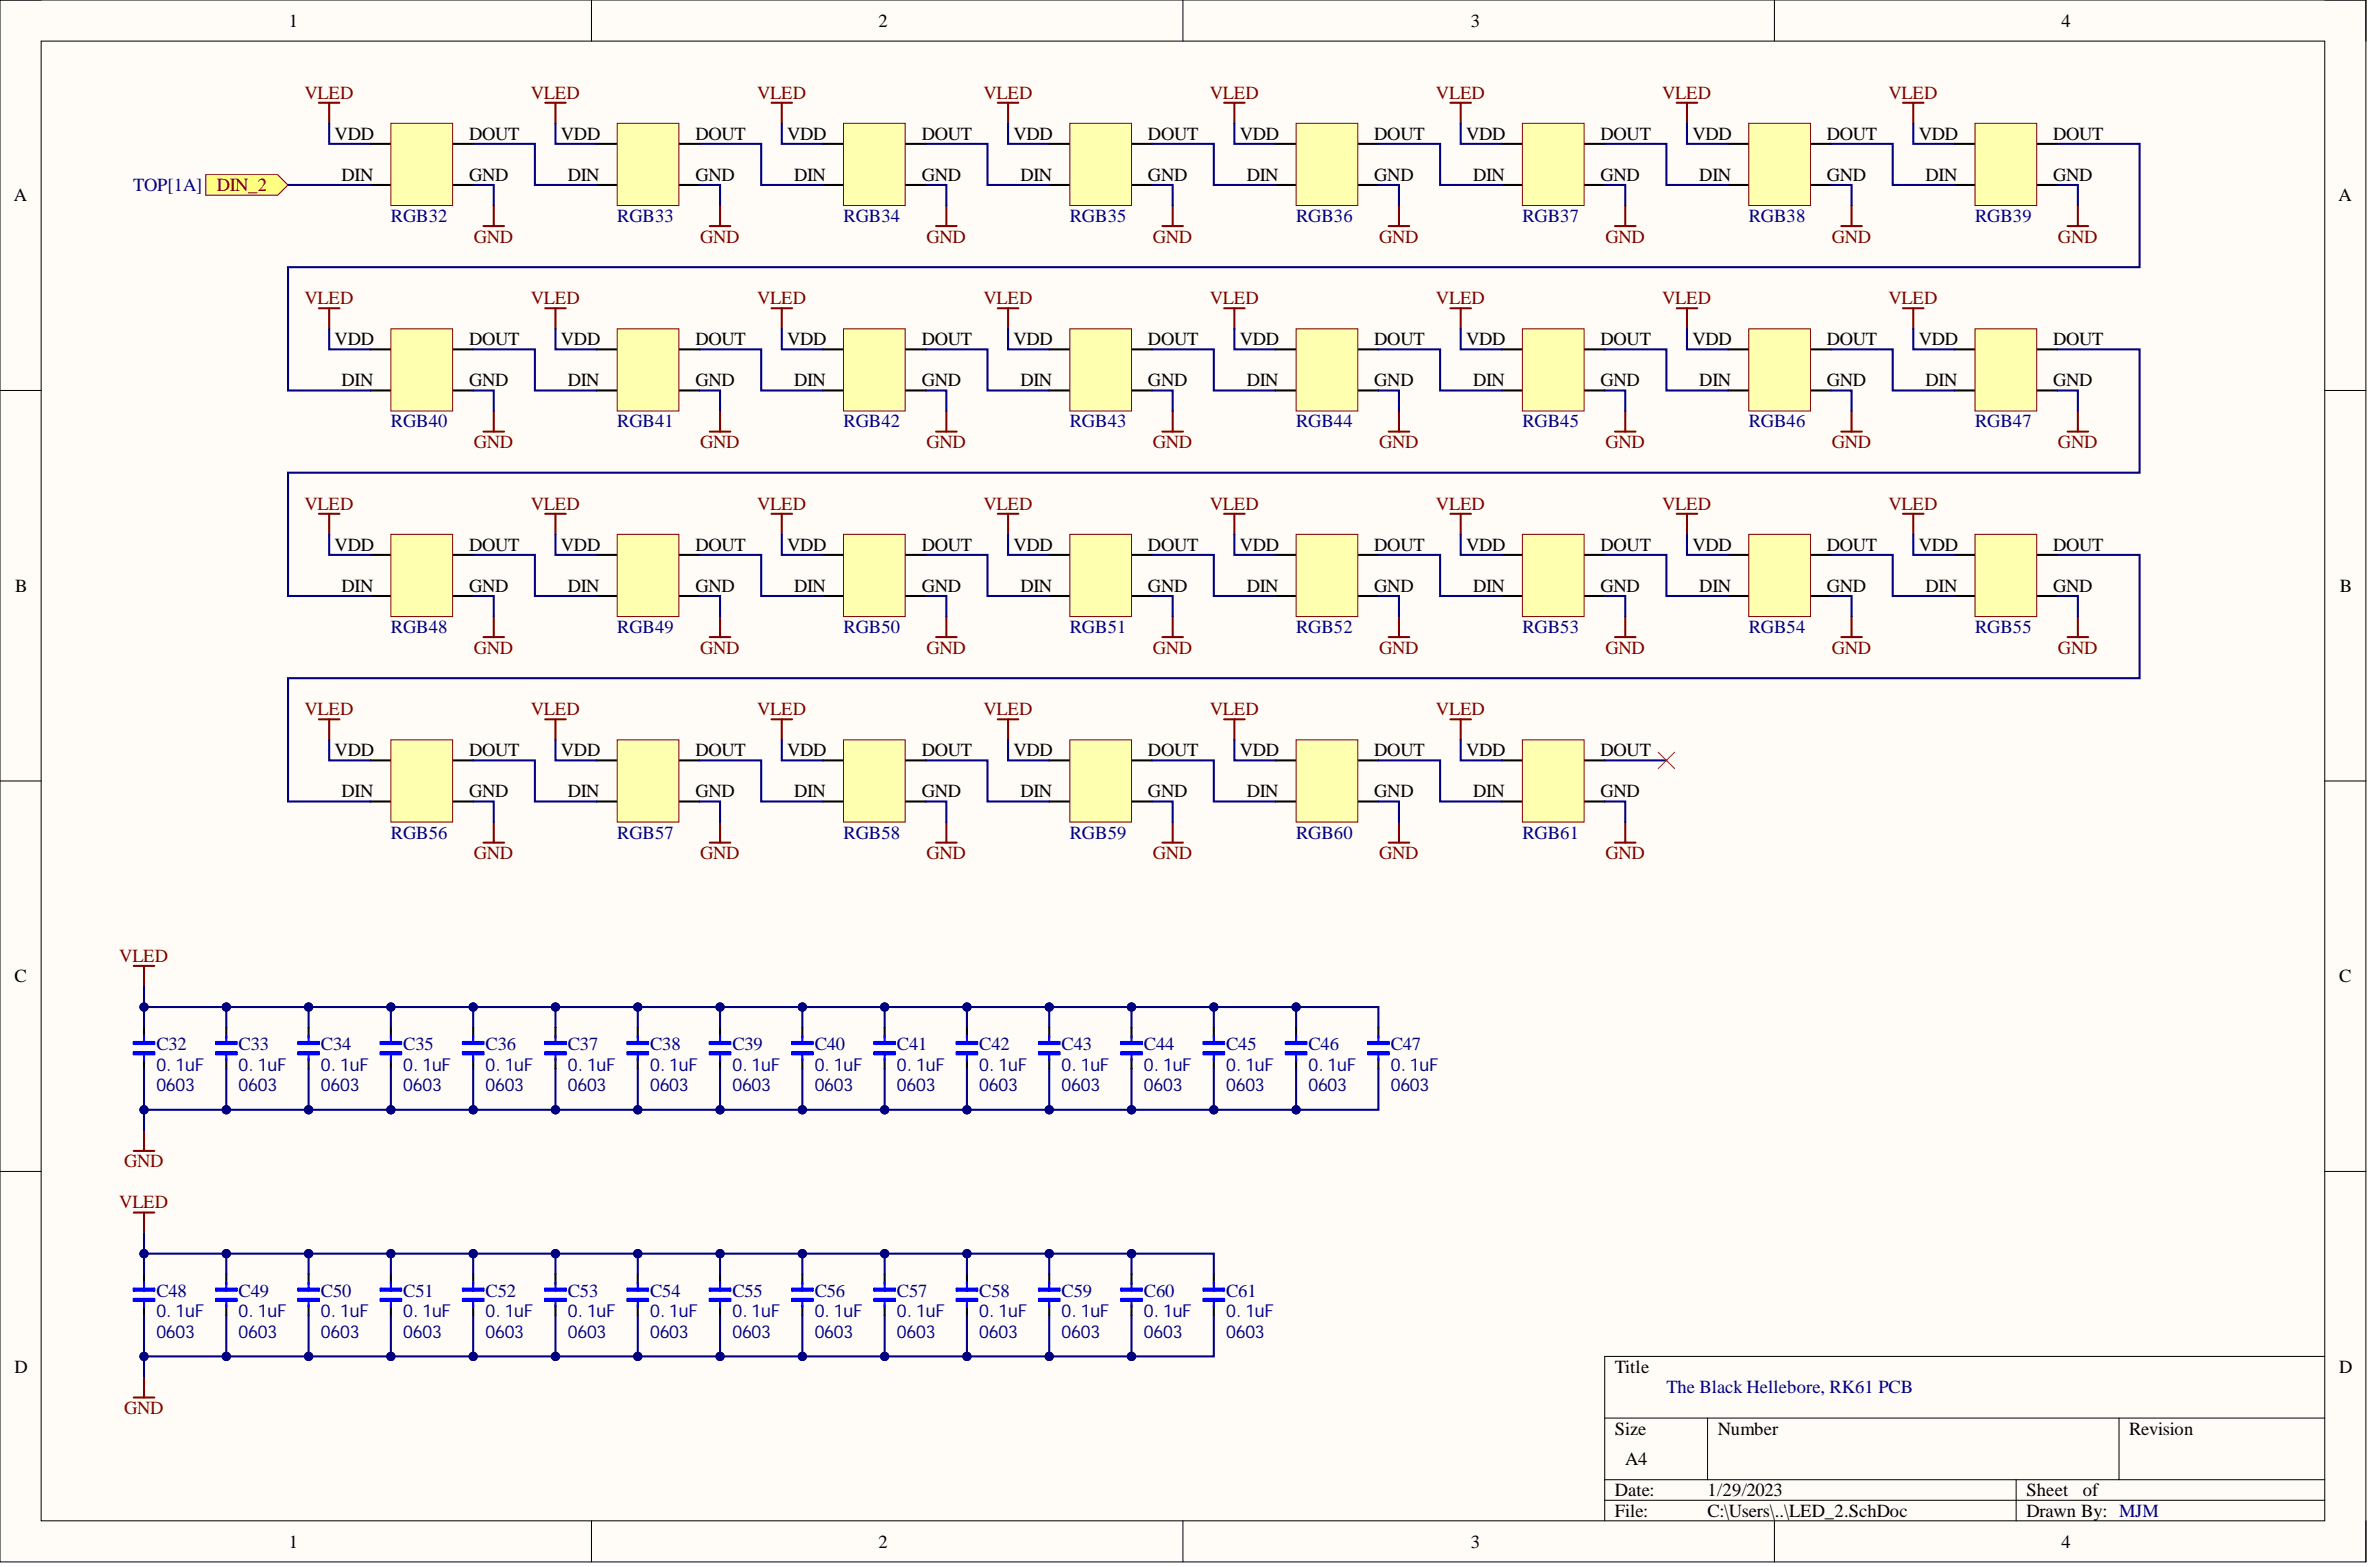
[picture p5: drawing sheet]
<svg xmlns="http://www.w3.org/2000/svg" width="292mm" height="193mm" viewBox="0 0 292 193" stroke-linecap="round" stroke-linejoin="round" font-family="sans-serif">
<defs><g id="words">
<g font-size="2.3">
<text x="35.6" y="3.3">1</text>
<text x="108.2" y="3.3">2</text>
<text x="181.2" y="3.3">3</text>
<text x="254" y="3.3">4</text>
<text x="41.2" y="17.2">VDD</text>
<text x="57.8" y="17.2">DOUT</text>
<text x="69.1" y="17.2">VDD</text>
<text x="85.7" y="17.2">DOUT</text>
<text x="97" y="17.2">VDD</text>
<text x="113.5" y="17.2">DOUT</text>
<text x="124.9" y="17.2">VDD</text>
<text x="141.4" y="17.2">DOUT</text>
<text x="152.7" y="17.2">VDD</text>
<text x="169.3" y="17.2">DOUT</text>
<text x="180.6" y="17.2">VDD</text>
<text x="197.2" y="17.2">DOUT</text>
<text x="208.5" y="17.2">VDD</text>
<text x="225.1" y="17.2">DOUT</text>
<text x="236.4" y="17.2">VDD</text>
<text x="252.9" y="17.2">DOUT</text>
<text x="42.1" y="22.3">DIN</text>
<text x="57.8" y="22.3">GND</text>
<text x="70" y="22.3">DIN</text>
<text x="85.7" y="22.3">GND</text>
<text x="97.8" y="22.3">DIN</text>
<text x="113.5" y="22.3">GND</text>
<text x="125.7" y="22.3">DIN</text>
<text x="141.4" y="22.3">GND</text>
<text x="153.6" y="22.3">DIN</text>
<text x="169.3" y="22.3">GND</text>
<text x="181.5" y="22.3">DIN</text>
<text x="197.2" y="22.3">GND</text>
<text x="209.4" y="22.3">DIN</text>
<text x="225.1" y="22.3">GND</text>
<text x="237.2" y="22.3">DIN</text>
<text x="252.9" y="22.3">GND</text>
<text x="1.7" y="24.8">A</text>
<text x="288.1" y="24.8">A</text>
<text x="41.2" y="42.5">VDD</text>
<text x="42.1" y="47.6">DIN</text>
<text x="57.8" y="42.5">DOUT</text>
<text x="57.8" y="47.6">GND</text>
<text x="69.1" y="42.5">VDD</text>
<text x="70" y="47.6">DIN</text>
<text x="85.7" y="42.5">DOUT</text>
<text x="85.7" y="47.6">GND</text>
<text x="97" y="42.5">VDD</text>
<text x="97.8" y="47.6">DIN</text>
<text x="113.5" y="42.5">DOUT</text>
<text x="113.5" y="47.6">GND</text>
<text x="124.9" y="42.5">VDD</text>
<text x="125.7" y="47.6">DIN</text>
<text x="141.4" y="42.5">DOUT</text>
<text x="141.4" y="47.6">GND</text>
<text x="152.7" y="42.5">VDD</text>
<text x="153.6" y="47.6">DIN</text>
<text x="169.3" y="42.5">DOUT</text>
<text x="169.3" y="47.6">GND</text>
<text x="180.6" y="42.5">VDD</text>
<text x="181.5" y="47.6">DIN</text>
<text x="197.2" y="42.5">DOUT</text>
<text x="197.2" y="47.6">GND</text>
<text x="208.5" y="42.5">VDD</text>
<text x="209.4" y="47.6">DIN</text>
<text x="225.1" y="42.5">DOUT</text>
<text x="225.1" y="47.6">GND</text>
<text x="236.4" y="42.5">VDD</text>
<text x="237.2" y="47.6">DIN</text>
<text x="252.9" y="42.5">DOUT</text>
<text x="252.9" y="47.6">GND</text>
<text x="41.2" y="67.8">VDD</text>
<text x="57.8" y="67.8">DOUT</text>
<text x="69.1" y="67.8">VDD</text>
<text x="85.7" y="67.8">DOUT</text>
<text x="97" y="67.8">VDD</text>
<text x="113.5" y="67.8">DOUT</text>
<text x="124.9" y="67.8">VDD</text>
<text x="141.4" y="67.8">DOUT</text>
<text x="152.7" y="67.8">VDD</text>
<text x="169.3" y="67.8">DOUT</text>
<text x="180.6" y="67.8">VDD</text>
<text x="197.2" y="67.8">DOUT</text>
<text x="208.5" y="67.8">VDD</text>
<text x="225.1" y="67.8">DOUT</text>
<text x="236.4" y="67.8">VDD</text>
<text x="252.9" y="67.8">DOUT</text>
<text x="1.9" y="72.9">B</text>
<text x="42.1" y="72.9">DIN</text>
<text x="57.8" y="72.9">GND</text>
<text x="70" y="72.9">DIN</text>
<text x="85.7" y="72.9">GND</text>
<text x="97.8" y="72.9">DIN</text>
<text x="113.5" y="72.9">GND</text>
<text x="125.7" y="72.9">DIN</text>
<text x="141.4" y="72.9">GND</text>
<text x="153.6" y="72.9">DIN</text>
<text x="169.3" y="72.9">GND</text>
<text x="181.5" y="72.9">DIN</text>
<text x="197.2" y="72.9">GND</text>
<text x="209.4" y="72.9">DIN</text>
<text x="225.1" y="72.9">GND</text>
<text x="237.2" y="72.9">DIN</text>
<text x="252.9" y="72.9">GND</text>
<text x="288.3" y="72.9">B</text>
<text x="41.2" y="93.1">VDD</text>
<text x="57.8" y="93.1">DOUT</text>
<text x="69.1" y="93.1">VDD</text>
<text x="85.7" y="93.1">DOUT</text>
<text x="97" y="93.1">VDD</text>
<text x="113.5" y="93.1">DOUT</text>
<text x="124.9" y="93.1">VDD</text>
<text x="141.4" y="93.1">DOUT</text>
<text x="152.7" y="93.1">VDD</text>
<text x="169.3" y="93.1">DOUT</text>
<text x="180.6" y="93.1">VDD</text>
<text x="197.2" y="93.1">DOUT</text>
<text x="42.1" y="98.2">DIN</text>
<text x="57.8" y="98.2">GND</text>
<text x="70" y="98.2">DIN</text>
<text x="85.7" y="98.2">GND</text>
<text x="97.8" y="98.2">DIN</text>
<text x="113.5" y="98.2">GND</text>
<text x="125.7" y="98.2">DIN</text>
<text x="141.4" y="98.2">GND</text>
<text x="153.6" y="98.2">DIN</text>
<text x="169.3" y="98.2">GND</text>
<text x="181.5" y="98.2">DIN</text>
<text x="197.2" y="98.2">GND</text>
<text x="1.8" y="121">C</text>
<text x="288.2" y="121">C</text>
<text x="1.8" y="169.1">D</text>
<text x="199" y="169.1">Title</text>
<text x="288.2" y="169.1">D</text>
<text x="199" y="176.7">Size</text>
<text x="211.6" y="176.7">Number</text>
<text x="262.3" y="176.7">Revision</text>
<text x="199" y="184.2">Date:</text>
<text x="200.2" y="180.4">A4</text>
<text x="210.4" y="184.2">1/29/2023</text>
<text x="249.7" y="184.2">Sheet</text>
<text x="256.6" y="184.2">of</text>
<text x="35.6" y="190.6">1</text>
<text x="108.2" y="190.6">2</text>
<text x="181.2" y="190.6">3</text>
<text x="199" y="186.8">File:</text>
<text x="210.4" y="186.8">C:\Users\..\LED_2.SchDoc</text>
<text x="249.7" y="186.8">Drawn By: MJM</text>
<text x="254" y="190.6">4</text>
</g>
<g font-size="2.3" fill="#800000">
<text x="37.5" y="12.1">VLED</text>
<text x="65.4" y="12.1">VLED</text>
<text x="93.3" y="12.1">VLED</text>
<text x="121.2" y="12.1">VLED</text>
<text x="149" y="12.1">VLED</text>
<text x="176.9" y="12.1">VLED</text>
<text x="204.8" y="12.1">VLED</text>
<text x="232.7" y="12.1">VLED</text>
<text x="26.7" y="23.5">DIN_2</text>
<text x="58.4" y="29.9">GND</text>
<text x="86.3" y="29.9">GND</text>
<text x="114.1" y="29.9">GND</text>
<text x="142" y="29.9">GND</text>
<text x="169.9" y="29.9">GND</text>
<text x="197.8" y="29.9">GND</text>
<text x="225.7" y="29.9">GND</text>
<text x="253.5" y="29.9">GND</text>
<text x="37.5" y="37.5">VLED</text>
<text x="65.4" y="37.5">VLED</text>
<text x="93.3" y="37.5">VLED</text>
<text x="121.2" y="37.5">VLED</text>
<text x="149" y="37.5">VLED</text>
<text x="176.9" y="37.5">VLED</text>
<text x="204.8" y="37.5">VLED</text>
<text x="232.7" y="37.5">VLED</text>
<text x="58.4" y="55.2">GND</text>
<text x="86.3" y="55.2">GND</text>
<text x="114.1" y="55.2">GND</text>
<text x="142" y="55.2">GND</text>
<text x="169.9" y="55.2">GND</text>
<text x="197.8" y="55.2">GND</text>
<text x="225.7" y="55.2">GND</text>
<text x="253.5" y="55.2">GND</text>
<text x="37.5" y="62.8">VLED</text>
<text x="65.4" y="62.8">VLED</text>
<text x="93.3" y="62.8">VLED</text>
<text x="121.2" y="62.8">VLED</text>
<text x="149" y="62.8">VLED</text>
<text x="176.9" y="62.8">VLED</text>
<text x="204.8" y="62.8">VLED</text>
<text x="232.7" y="62.8">VLED</text>
<text x="58.4" y="80.5">GND</text>
<text x="86.3" y="80.5">GND</text>
<text x="114.1" y="80.5">GND</text>
<text x="142" y="80.5">GND</text>
<text x="169.9" y="80.5">GND</text>
<text x="197.8" y="80.5">GND</text>
<text x="225.7" y="80.5">GND</text>
<text x="253.5" y="80.5">GND</text>
<text x="37.5" y="88.1">VLED</text>
<text x="65.4" y="88.1">VLED</text>
<text x="93.3" y="88.1">VLED</text>
<text x="121.2" y="88.1">VLED</text>
<text x="149" y="88.1">VLED</text>
<text x="176.9" y="88.1">VLED</text>
<text x="58.4" y="105.8">GND</text>
<text x="86.3" y="105.8">GND</text>
<text x="114.1" y="105.8">GND</text>
<text x="142" y="105.8">GND</text>
<text x="169.9" y="105.8">GND</text>
<text x="197.8" y="105.8">GND</text>
<text x="14.7" y="118.4">VLED</text>
<text x="15.3" y="143.8">GND</text>
<text x="14.7" y="148.8">VLED</text>
<text x="15.3" y="174.1">GND</text>
</g>
<g font-size="2.3" fill="#000080">
<text x="16.4" y="23.5">TOP[1A]</text>
<text x="48.2" y="27.3">RGB32</text>
<text x="76" y="27.3">RGB33</text>
<text x="103.9" y="27.3">RGB34</text>
<text x="131.8" y="27.3">RGB35</text>
<text x="159.7" y="27.3">RGB36</text>
<text x="187.6" y="27.3">RGB37</text>
<text x="215.4" y="27.3">RGB38</text>
<text x="243.3" y="27.3">RGB39</text>
<text x="48.2" y="52.6">RGB40</text>
<text x="76" y="52.6">RGB41</text>
<text x="103.9" y="52.6">RGB42</text>
<text x="131.8" y="52.6">RGB43</text>
<text x="159.7" y="52.6">RGB44</text>
<text x="187.6" y="52.6">RGB45</text>
<text x="215.4" y="52.6">RGB46</text>
<text x="243.3" y="52.6">RGB47</text>
<text x="48.2" y="78">RGB48</text>
<text x="76" y="78">RGB49</text>
<text x="103.9" y="78">RGB50</text>
<text x="131.8" y="78">RGB51</text>
<text x="159.7" y="78">RGB52</text>
<text x="187.6" y="78">RGB53</text>
<text x="215.4" y="78">RGB54</text>
<text x="243.3" y="78">RGB55</text>
<text x="48.2" y="103.3">RGB56</text>
<text x="76" y="103.3">RGB57</text>
<text x="103.9" y="103.3">RGB58</text>
<text x="131.8" y="103.3">RGB59</text>
<text x="159.7" y="103.3">RGB60</text>
<text x="187.6" y="103.3">RGB61</text>
<text x="19.3" y="129.3">C32</text>
<text x="29.4" y="129.3">C33</text>
<text x="39.5" y="129.3">C34</text>
<text x="49.7" y="129.3">C35</text>
<text x="59.8" y="129.3">C36</text>
<text x="70" y="129.3">C37</text>
<text x="80.1" y="129.3">C38</text>
<text x="90.2" y="129.3">C39</text>
<text x="100.4" y="129.3">C40</text>
<text x="110.5" y="129.3">C41</text>
<text x="120.6" y="129.3">C42</text>
<text x="130.8" y="129.3">C43</text>
<text x="140.9" y="129.3">C44</text>
<text x="151.1" y="129.3">C45</text>
<text x="161.2" y="129.3">C46</text>
<text x="171.3" y="129.3">C47</text>
<text x="19.3" y="159.7">C48</text>
<text x="29.4" y="159.7">C49</text>
<text x="39.5" y="159.7">C50</text>
<text x="49.7" y="159.7">C51</text>
<text x="59.8" y="159.7">C52</text>
<text x="70" y="159.7">C53</text>
<text x="80.1" y="159.7">C54</text>
<text x="90.2" y="159.7">C55</text>
<text x="100.4" y="159.7">C56</text>
<text x="110.5" y="159.7">C57</text>
<text x="120.6" y="159.7">C58</text>
<text x="130.8" y="159.7">C59</text>
<text x="140.9" y="159.7">C60</text>
<text x="151.1" y="159.7">C61</text>
<text x="205.3" y="171.6">The Black Hellebore, RK61 PCB</text>
</g>
<g font-size="2.2" fill="#000080">
<text x="19.3" y="131.9">0.1uF</text>
<text x="29.4" y="131.9">0.1uF</text>
<text x="39.5" y="131.9">0.1uF</text>
<text x="49.7" y="131.9">0.1uF</text>
<text x="59.8" y="131.9">0.1uF</text>
<text x="70" y="131.9">0.1uF</text>
<text x="80.1" y="131.9">0.1uF</text>
<text x="90.2" y="131.9">0.1uF</text>
<text x="100.4" y="131.9">0.1uF</text>
<text x="110.5" y="131.9">0.1uF</text>
<text x="120.6" y="131.9">0.1uF</text>
<text x="130.8" y="131.9">0.1uF</text>
<text x="140.9" y="131.9">0.1uF</text>
<text x="151.1" y="131.9">0.1uF</text>
<text x="161.2" y="131.9">0.1uF</text>
<text x="171.3" y="131.9">0.1uF</text>
<text x="19.3" y="134.4">0603</text>
<text x="29.4" y="134.4">0603</text>
<text x="39.5" y="134.4">0603</text>
<text x="49.7" y="134.4">0603</text>
<text x="59.8" y="134.4">0603</text>
<text x="70" y="134.4">0603</text>
<text x="80.1" y="134.4">0603</text>
<text x="90.2" y="134.4">0603</text>
<text x="100.4" y="134.4">0603</text>
<text x="110.5" y="134.4">0603</text>
<text x="120.6" y="134.4">0603</text>
<text x="130.8" y="134.4">0603</text>
<text x="140.9" y="134.4">0603</text>
<text x="151.1" y="134.4">0603</text>
<text x="161.2" y="134.4">0603</text>
<text x="171.3" y="134.4">0603</text>
<text x="19.3" y="162.2">0.1uF</text>
<text x="19.3" y="164.8">0603</text>
<text x="29.4" y="162.2">0.1uF</text>
<text x="29.4" y="164.8">0603</text>
<text x="39.5" y="162.2">0.1uF</text>
<text x="39.5" y="164.8">0603</text>
<text x="49.7" y="162.2">0.1uF</text>
<text x="49.7" y="164.8">0603</text>
<text x="59.8" y="162.2">0.1uF</text>
<text x="59.8" y="164.8">0603</text>
<text x="70" y="162.2">0.1uF</text>
<text x="70" y="164.8">0603</text>
<text x="80.1" y="162.2">0.1uF</text>
<text x="80.1" y="164.8">0603</text>
<text x="90.2" y="162.2">0.1uF</text>
<text x="90.2" y="164.8">0603</text>
<text x="100.4" y="162.2">0.1uF</text>
<text x="100.4" y="164.8">0603</text>
<text x="110.5" y="162.2">0.1uF</text>
<text x="110.5" y="164.8">0603</text>
<text x="120.6" y="162.2">0.1uF</text>
<text x="120.6" y="164.8">0603</text>
<text x="130.8" y="162.2">0.1uF</text>
<text x="130.8" y="164.8">0603</text>
<text x="140.9" y="162.2">0.1uF</text>
<text x="140.9" y="164.8">0603</text>
<text x="151.1" y="162.2">0.1uF</text>
<text x="151.1" y="164.8">0603</text>
</g>
</g></defs>
<path d="M0 0h291.5v192.3h-291.5z" fill-rule="evenodd" fill="#fffcf8"/>
<path d="M0 0h291.5v192.3h-291.5z" fill="none" stroke="#000" stroke-width=".12"/>
<path d="M5.1 5.1h281.3v182.2h-281.3z" fill-rule="evenodd" fill="#fffcf8"/>
<g fill="none" stroke="#000" stroke-width=".12">
<path d="M0 0h5.1M5.1 5.1h281.3v182.2h-281.3zM72.9 0v5.1M145.7 0v5.1M218.6 0v5.1M286.4 0h5.1v5.1M0 48.1h5.1M286.4 48.1h5.1M0 96.2h5.1M286.4 96.2h5.1M0 144.3h5.1M286.4 144.3h5.1"/>
<path d="M197.7 174.6h88.7M210.4 174.6v7.6M261.1 174.6v7.6M286.4 167h-88.7v20.3M72.9 187.3v5M145.7 187.3v5M197.7 182.2h88.7M197.7 184.8h88.7M218.6 187.3v5M248.4 182.2v5.1M291.5 187.3v5"/>
</g>
<path d="M45.6 17.7h2.6M55.8 17.7h2.5M45.6 22.8h2.6M55.8 22.8h2.5" fill="none" stroke="#000" stroke-width=".25"/>
<path d="M48.2 15.2h7.6v10.1h-7.6z" fill-rule="evenodd" fill="#ffffb0"/>
<path d="M48.2 15.2h7.6v10.1h-7.6z" fill="none" stroke="#800000" stroke-width=".12"/>
<path d="M73.5 17.7h2.5M83.6 17.7h2.6M73.5 22.8h2.5M83.6 22.8h2.6" fill="none" stroke="#000" stroke-width=".25"/>
<path d="M76 15.2h7.6v10.1h-7.6z" fill-rule="evenodd" fill="#ffffb0"/>
<path d="M76 15.2h7.6v10.1h-7.6z" fill="none" stroke="#800000" stroke-width=".12"/>
<path d="M39.3 12.7h2.5M40.6 12.7v2.5M59.6 27.8h2.5M60.8 25.3v2.5M87.4 27.8h2.6M88.7 25.3v2.5" fill="none" stroke="#800000" stroke-width=".25"/>
<path d="M101.4 17.7h2.5M111.5 17.7h2.6M101.4 22.8h2.5M111.5 22.8h2.6" fill="none" stroke="#000" stroke-width=".25"/>
<path d="M103.9 15.2h7.6v10.1h-7.6z" fill-rule="evenodd" fill="#ffffb0"/>
<path d="M103.9 15.2h7.6v10.1h-7.6z" fill="none" stroke="#800000" stroke-width=".12"/>
<path d="M129.3 17.7h2.5M139.4 17.7h2.5M129.3 22.8h2.5M139.4 22.8h2.5" fill="none" stroke="#000" stroke-width=".25"/>
<path d="M131.8 15.2h7.6v10.1h-7.6z" fill-rule="evenodd" fill="#ffffb0"/>
<path d="M131.8 15.2h7.6v10.1h-7.6z" fill="none" stroke="#800000" stroke-width=".12"/>
<path d="M115.3 27.8h2.6M116.6 25.3v2.5M143.2 27.8h2.5M144.5 25.3v2.5" fill="none" stroke="#800000" stroke-width=".25"/>
<path d="M157.1 17.7h2.6M167.3 17.7h2.5M157.1 22.8h2.6M167.3 22.8h2.5" fill="none" stroke="#000" stroke-width=".25"/>
<path d="M159.7 15.2h7.6v10.1h-7.6z" fill-rule="evenodd" fill="#ffffb0"/>
<path d="M159.7 15.2h7.6v10.1h-7.6z" fill="none" stroke="#800000" stroke-width=".12"/>
<path d="M185 17.7h2.6M195.2 17.7h2.5M185 22.8h2.6M195.2 22.8h2.5" fill="none" stroke="#000" stroke-width=".25"/>
<path d="M187.6 15.2h7.6v10.1h-7.6z" fill-rule="evenodd" fill="#ffffb0"/>
<path d="M187.6 15.2h7.6v10.1h-7.6z" fill="none" stroke="#800000" stroke-width=".12"/>
<path d="M171.1 27.8h2.5M172.3 25.3v2.5M199 27.8h2.5M200.2 25.3v2.5" fill="none" stroke="#800000" stroke-width=".25"/>
<path d="M212.9 17.7h2.5M223 17.7h2.6M212.9 22.8h2.5M223 22.8h2.6" fill="none" stroke="#000" stroke-width=".25"/>
<path d="M215.4 15.2h7.6v10.1h-7.6z" fill-rule="evenodd" fill="#ffffb0"/>
<path d="M215.4 15.2h7.6v10.1h-7.6z" fill="none" stroke="#800000" stroke-width=".12"/>
<path d="M240.8 17.7h2.5M250.9 17.7h2.6M240.8 22.8h2.5M250.9 22.8h2.6" fill="none" stroke="#000" stroke-width=".25"/>
<path d="M243.3 15.2h7.6v10.1h-7.6z" fill-rule="evenodd" fill="#ffffb0"/>
<path d="M243.3 15.2h7.6v10.1h-7.6z" fill="none" stroke="#800000" stroke-width=".12"/>
<path d="M226.8 27.8h2.6M228.1 25.3v2.5M254.7 27.8h2.6M256 25.3v2.5" fill="none" stroke="#800000" stroke-width=".25"/>
<path d="M45.6 43h2.6M45.6 48.1h2.6M55.8 43h2.5M55.8 48.1h2.5" fill="none" stroke="#000" stroke-width=".25"/>
<path d="M48.2 40.5h7.6v10.1h-7.6z" fill-rule="evenodd" fill="#ffffb0"/>
<path d="M48.2 40.5h7.6v10.1h-7.6z" fill="none" stroke="#800000" stroke-width=".12"/>
<path d="M73.5 43h2.5M73.5 48.1h2.5M83.6 43h2.6M83.6 48.1h2.6" fill="none" stroke="#000" stroke-width=".25"/>
<path d="M76 40.5h7.6v10.1h-7.6z" fill-rule="evenodd" fill="#ffffb0"/>
<path d="M76 40.5h7.6v10.1h-7.6z" fill="none" stroke="#800000" stroke-width=".12"/>
<path d="M59.6 53.1h2.5M60.8 50.6v2.5M87.4 53.1h2.6M88.7 50.6v2.5" fill="none" stroke="#800000" stroke-width=".25"/>
<path d="M101.4 43h2.5M101.4 48.1h2.5M111.5 43h2.6M111.5 48.1h2.6" fill="none" stroke="#000" stroke-width=".25"/>
<path d="M103.9 40.5h7.6v10.1h-7.6z" fill-rule="evenodd" fill="#ffffb0"/>
<path d="M103.9 40.5h7.6v10.1h-7.6z" fill="none" stroke="#800000" stroke-width=".12"/>
<path d="M129.3 43h2.5M129.3 48.1h2.5M139.4 43h2.5M139.4 48.1h2.5" fill="none" stroke="#000" stroke-width=".25"/>
<path d="M131.8 40.5h7.6v10.1h-7.6z" fill-rule="evenodd" fill="#ffffb0"/>
<path d="M131.8 40.5h7.6v10.1h-7.6z" fill="none" stroke="#800000" stroke-width=".12"/>
<path d="M115.3 53.1h2.6M116.6 50.6v2.5M143.2 53.1h2.5M144.5 50.6v2.5" fill="none" stroke="#800000" stroke-width=".25"/>
<path d="M157.1 43h2.6M157.1 48.1h2.6M167.3 43h2.5M167.3 48.1h2.5" fill="none" stroke="#000" stroke-width=".25"/>
<path d="M159.7 40.5h7.6v10.1h-7.6z" fill-rule="evenodd" fill="#ffffb0"/>
<path d="M159.7 40.5h7.6v10.1h-7.6z" fill="none" stroke="#800000" stroke-width=".12"/>
<path d="M185 43h2.6M185 48.1h2.6M195.2 43h2.5M195.2 48.1h2.5" fill="none" stroke="#000" stroke-width=".25"/>
<path d="M187.6 40.5h7.6v10.1h-7.6z" fill-rule="evenodd" fill="#ffffb0"/>
<path d="M187.6 40.5h7.6v10.1h-7.6z" fill="none" stroke="#800000" stroke-width=".12"/>
<path d="M171.1 53.1h2.5M172.3 50.6v2.5M199 53.1h2.5M200.2 50.6v2.5" fill="none" stroke="#800000" stroke-width=".25"/>
<path d="M212.9 43h2.5M212.9 48.1h2.5M223 43h2.6M223 48.1h2.6" fill="none" stroke="#000" stroke-width=".25"/>
<path d="M215.4 40.5h7.6v10.1h-7.6z" fill-rule="evenodd" fill="#ffffb0"/>
<path d="M215.4 40.5h7.6v10.1h-7.6z" fill="none" stroke="#800000" stroke-width=".12"/>
<path d="M240.8 43h2.5M240.8 48.1h2.5M250.9 43h2.6M250.9 48.1h2.6" fill="none" stroke="#000" stroke-width=".25"/>
<path d="M243.3 40.5h7.6v10.1h-7.6z" fill-rule="evenodd" fill="#ffffb0"/>
<path d="M243.3 40.5h7.6v10.1h-7.6z" fill="none" stroke="#800000" stroke-width=".12"/>
<path d="M226.8 53.1h2.6M228.1 50.6v2.5M254.7 53.1h2.6M256 50.6v2.5" fill="none" stroke="#800000" stroke-width=".25"/>
<path d="M45.6 68.3h2.6M45.6 73.4h2.6M55.8 68.3h2.5M55.8 73.4h2.5" fill="none" stroke="#000" stroke-width=".25"/>
<path d="M48.2 65.8h7.6v10.1h-7.6z" fill-rule="evenodd" fill="#ffffb0"/>
<path d="M48.2 65.8h7.6v10.1h-7.6z" fill="none" stroke="#800000" stroke-width=".12"/>
<path d="M73.5 68.3h2.5M73.5 73.4h2.5M83.6 68.3h2.6M83.6 73.4h2.6" fill="none" stroke="#000" stroke-width=".25"/>
<path d="M76 65.8h7.6v10.1h-7.6z" fill-rule="evenodd" fill="#ffffb0"/>
<path d="M76 65.8h7.6v10.1h-7.6z" fill="none" stroke="#800000" stroke-width=".12"/>
<path d="M59.6 78.5h2.5M60.8 75.9v2.6M87.4 78.5h2.6M88.7 75.9v2.6" fill="none" stroke="#800000" stroke-width=".25"/>
<path d="M101.4 68.3h2.5M101.4 73.4h2.5M111.5 68.3h2.6M111.5 73.4h2.6" fill="none" stroke="#000" stroke-width=".25"/>
<path d="M103.9 65.8h7.6v10.1h-7.6z" fill-rule="evenodd" fill="#ffffb0"/>
<path d="M103.9 65.8h7.6v10.1h-7.6z" fill="none" stroke="#800000" stroke-width=".12"/>
<path d="M129.3 68.3h2.5M129.3 73.4h2.5M139.4 68.3h2.5M139.4 73.4h2.5" fill="none" stroke="#000" stroke-width=".25"/>
<path d="M131.8 65.8h7.6v10.1h-7.6z" fill-rule="evenodd" fill="#ffffb0"/>
<path d="M131.8 65.8h7.6v10.1h-7.6z" fill="none" stroke="#800000" stroke-width=".12"/>
<path d="M115.3 78.5h2.6M116.6 75.9v2.6M143.2 78.5h2.5M144.5 75.9v2.6" fill="none" stroke="#800000" stroke-width=".25"/>
<path d="M157.1 68.3h2.6M157.1 73.4h2.6M167.3 68.3h2.5M167.3 73.4h2.5" fill="none" stroke="#000" stroke-width=".25"/>
<path d="M159.7 65.8h7.6v10.1h-7.6z" fill-rule="evenodd" fill="#ffffb0"/>
<path d="M159.7 65.8h7.6v10.1h-7.6z" fill="none" stroke="#800000" stroke-width=".12"/>
<path d="M185 68.3h2.6M185 73.4h2.6M195.2 68.3h2.5M195.2 73.4h2.5" fill="none" stroke="#000" stroke-width=".25"/>
<path d="M187.6 65.8h7.6v10.1h-7.6z" fill-rule="evenodd" fill="#ffffb0"/>
<path d="M187.6 65.8h7.6v10.1h-7.6z" fill="none" stroke="#800000" stroke-width=".12"/>
<path d="M171.1 78.5h2.5M172.3 75.9v2.6M199 78.5h2.5M200.2 75.9v2.6" fill="none" stroke="#800000" stroke-width=".25"/>
<path d="M212.9 68.3h2.5M212.9 73.4h2.5M223 68.3h2.6M223 73.4h2.6" fill="none" stroke="#000" stroke-width=".25"/>
<path d="M215.4 65.8h7.6v10.1h-7.6z" fill-rule="evenodd" fill="#ffffb0"/>
<path d="M215.4 65.8h7.6v10.1h-7.6z" fill="none" stroke="#800000" stroke-width=".12"/>
<path d="M240.8 68.3h2.5M240.8 73.4h2.5M250.9 68.3h2.6M250.9 73.4h2.6" fill="none" stroke="#000" stroke-width=".25"/>
<path d="M243.3 65.8h7.6v10.1h-7.6z" fill-rule="evenodd" fill="#ffffb0"/>
<path d="M243.3 65.8h7.6v10.1h-7.6z" fill="none" stroke="#800000" stroke-width=".12"/>
<path d="M226.8 78.5h2.6M228.1 75.9v2.6M254.7 78.5h2.6M256 75.9v2.6" fill="none" stroke="#800000" stroke-width=".25"/>
<path d="M45.6 93.6h2.6M45.6 98.7h2.6M55.8 93.6h2.5M55.8 98.7h2.5" fill="none" stroke="#000" stroke-width=".25"/>
<path d="M48.2 91.1h7.6v10.1h-7.6z" fill-rule="evenodd" fill="#ffffb0"/>
<path d="M48.2 91.1h7.6v10.1h-7.6z" fill="none" stroke="#800000" stroke-width=".12"/>
<path d="M73.5 93.6h2.5M73.5 98.7h2.5M83.6 93.6h2.6M83.6 98.7h2.6" fill="none" stroke="#000" stroke-width=".25"/>
<path d="M76 91.1h7.6v10.1h-7.6z" fill-rule="evenodd" fill="#ffffb0"/>
<path d="M76 91.1h7.6v10.1h-7.6z" fill="none" stroke="#800000" stroke-width=".12"/>
<path d="M59.6 103.8h2.5M60.8 101.2v2.6M87.4 103.8h2.6M88.7 101.2v2.6" fill="none" stroke="#800000" stroke-width=".25"/>
<path d="M101.4 93.6h2.5M101.4 98.7h2.5M111.5 93.6h2.6M111.5 98.7h2.6" fill="none" stroke="#000" stroke-width=".25"/>
<path d="M103.9 91.1h7.6v10.1h-7.6z" fill-rule="evenodd" fill="#ffffb0"/>
<path d="M103.9 91.1h7.6v10.1h-7.6z" fill="none" stroke="#800000" stroke-width=".12"/>
<path d="M129.3 93.6h2.5M129.3 98.7h2.5M139.4 93.6h2.5M139.4 98.7h2.5" fill="none" stroke="#000" stroke-width=".25"/>
<path d="M131.8 91.1h7.6v10.1h-7.6z" fill-rule="evenodd" fill="#ffffb0"/>
<path d="M131.8 91.1h7.6v10.1h-7.6z" fill="none" stroke="#800000" stroke-width=".12"/>
<path d="M115.3 103.8h2.6M116.6 101.2v2.6M143.2 103.8h2.5M144.5 101.2v2.6" fill="none" stroke="#800000" stroke-width=".25"/>
<path d="M157.1 93.6h2.6M157.1 98.7h2.6M167.3 93.6h2.5M167.3 98.7h2.5" fill="none" stroke="#000" stroke-width=".25"/>
<path d="M159.7 91.1h7.6v10.1h-7.6z" fill-rule="evenodd" fill="#ffffb0"/>
<path d="M159.7 91.1h7.6v10.1h-7.6z" fill="none" stroke="#800000" stroke-width=".12"/>
<path d="M185 93.6h2.6M185 98.7h2.6M195.2 93.6h2.5M195.2 98.7h2.5" fill="none" stroke="#000" stroke-width=".25"/>
<path d="M187.6 91.1h7.6v10.1h-7.6z" fill-rule="evenodd" fill="#ffffb0"/>
<path d="M187.6 91.1h7.6v10.1h-7.6z" fill="none" stroke="#800000" stroke-width=".12"/>
<path d="M171.1 103.8h2.5M172.3 101.2v2.6M199 103.8h2.5M200.2 101.2v2.6" fill="none" stroke="#800000" stroke-width=".25"/>
<path d="M25.3 21.5h8.9l1.3 1.3-1.3 1.2h-8.9z" fill-rule="evenodd" fill="#ffff80"/>
<path d="M25.3 21.5h8.9l1.3 1.3-1.3 1.2h-8.9z" fill="none" stroke="#800000" stroke-width=".12"/>
<g fill="none" stroke="#800000" stroke-width=".25">
<path d="M67.2 12.7h2.5M68.4 12.7v2.5M95 12.7h2.6M96.3 12.7v2.5M122.9 12.7h2.6M124.2 12.7v2.5M150.8 12.7h2.5M152.1 12.7v2.5M178.7 12.7h2.5M180 12.7v2.5M206.6 12.7h2.5M207.8 12.7v2.5"/>
<path d="M234.4 12.7h2.6M235.7 12.7v2.5M39.3 38h2.5M40.6 38v2.5M67.2 38h2.5M68.4 38v2.5M95 38h2.6M96.3 38v2.5M122.9 38h2.6M124.2 38v2.5M150.8 38h2.5M152.1 38v2.5"/>
<path d="M178.7 38h2.5M180 38v2.5M206.6 38h2.5M207.8 38v2.5M234.4 38h2.6M235.7 38v2.5M39.3 63.3h2.5M40.6 63.3v2.5M67.2 63.3h2.5M68.4 63.3v2.5M95 63.3h2.6M96.3 63.3v2.5"/>
<path d="M122.9 63.3h2.6M124.2 63.3v2.5M150.8 63.3h2.5M152.1 63.3v2.5M178.7 63.3h2.5M180 63.3v2.5M206.6 63.3h2.5M207.8 63.3v2.5M234.4 63.3h2.6M235.7 63.3v2.5M39.3 88.6h2.5M40.6 88.6v2.5"/>
<path d="M67.2 88.6h2.5M68.4 88.6v2.5M95 88.6h2.6M96.3 88.6v2.5M122.9 88.6h2.6M124.2 88.6v2.5M150.8 88.6h2.5M152.1 88.6v2.5M178.7 88.6h2.5M180 88.6v2.5M16.5 119h2.5M17.7 119v2.5"/>
<path d="M17.7 139.2v2.5M16.5 141.7h2.5M16.5 149.3h2.5M17.7 149.3v2.6M16.5 172.1h2.5M17.7 169.6v2.5"/>
</g>
<g fill="none" stroke="#000" stroke-width=".25">
<path d="M17.7 126.5v1.3M17.7 130.3v1.3M27.9 126.5v1.3M27.9 130.3v1.3M38 126.5v1.3M38 130.3v1.3M48.2 126.5v1.3M48.2 130.3v1.3M58.3 126.5v1.3M58.3 130.3v1.3M68.4 126.5v1.3M68.4 130.3v1.3"/>
<path d="M78.6 126.5v1.3M78.6 130.3v1.3M88.7 126.5v1.3M88.7 130.3v1.3M98.8 126.5v1.3M98.8 130.3v1.3M109 126.5v1.3M109 130.3v1.3M119.1 126.5v1.3M119.1 130.3v1.3M129.3 126.5v1.3M129.3 130.3v1.3"/>
<path d="M139.4 126.5v1.3M139.4 130.3v1.3M149.5 126.5v1.3M149.5 130.3v1.3M159.7 126.5v1.3M159.7 130.3v1.3M17.7 156.9v1.3M27.9 156.9v1.3M38 156.9v1.3M48.2 156.9v1.3M58.3 156.9v1.3M68.4 156.9v1.3"/>
<path d="M78.6 156.9v1.3M88.7 156.9v1.3M98.8 156.9v1.3M109 156.9v1.3M119.1 156.9v1.3M129.3 156.9v1.3M139.4 156.9v1.3M149.5 156.9v1.3M17.7 160.7v1.3M27.9 160.7v1.3M38 160.7v1.3M48.2 160.7v1.3"/>
<path d="M58.3 160.7v1.3M68.4 160.7v1.3M78.6 160.7v1.3M88.7 160.7v1.3M98.8 160.7v1.3M109 160.7v1.3M119.1 160.7v1.3M129.3 160.7v1.3M139.4 160.7v1.3M149.5 160.7v1.3"/>
</g>
<g fill="none" stroke="#00f" stroke-width=".25">
<path d="M16.5 128.3h2.5v.3h-2.5zM16.5 129.6h2.5v.2h-2.5zM16.5 129.7h2.5M16.5 128.4h2.5M17.7 127.6v1M17.7 129.6v1M26.6 128.3h2.5v.3h-2.5zM26.6 129.6h2.5v.2h-2.5zM26.6 129.7h2.5M26.6 128.4h2.5M27.9 127.6v1M27.9 129.6v1"/>
<path d="M36.8 128.3h2.5v.3h-2.5zM36.8 129.6h2.5v.2h-2.5zM36.8 129.7h2.5M36.8 128.4h2.5M38 127.6v1M38 129.6v1M46.9 128.3h2.5v.3h-2.5zM46.9 129.6h2.5v.2h-2.5zM46.9 129.7h2.5M46.9 128.4h2.5M48.2 127.6v1M48.2 129.6v1"/>
<path d="M57 128.3h2.6v.3h-2.6zM57 129.6h2.6v.2h-2.6zM57 129.7h2.6M57 128.4h2.6M58.3 127.6v1M58.3 129.6v1M67.2 128.3h2.5v.3h-2.5zM67.2 129.6h2.5v.2h-2.5zM67.2 129.7h2.5M67.2 128.4h2.5M68.4 127.6v1M68.4 129.6v1"/>
<path d="M77.3 128.3h2.5v.3h-2.5zM77.3 129.6h2.5v.2h-2.5zM77.3 129.7h2.5M77.3 128.4h2.5M78.6 127.6v1M78.6 129.6v1M87.4 128.3h2.6v.3h-2.6zM87.4 129.6h2.6v.2h-2.6zM87.4 129.7h2.6M87.4 128.4h2.6M88.7 127.6v1M88.7 129.6v1"/>
<path d="M97.6 128.3h2.5v.3h-2.5zM97.6 129.6h2.5v.2h-2.5zM97.6 129.7h2.5M97.6 128.4h2.5M98.8 127.6v1M98.8 129.6v1M107.7 128.3h2.6v.3h-2.6zM107.7 129.6h2.6v.2h-2.6zM107.7 129.7h2.6M107.7 128.4h2.6M109 127.6v1M109 129.6v1"/>
<path d="M117.9 128.3h2.5v.3h-2.5zM117.9 129.6h2.5v.2h-2.5zM117.9 129.7h2.5M117.9 128.4h2.5M119.1 127.6v1M119.1 129.6v1M128 128.3h2.5v.3h-2.5zM128 129.6h2.5v.2h-2.5zM128 129.7h2.5M128 128.4h2.5M129.3 127.6v1M129.3 129.6v1"/>
<path d="M138.1 128.3h2.6v.3h-2.6zM138.1 129.6h2.6v.2h-2.6zM138.1 129.7h2.6M138.1 128.4h2.6M139.4 127.6v1M139.4 129.6v1M148.3 128.3h2.5v.3h-2.5zM148.3 129.6h2.5v.2h-2.5zM148.3 129.7h2.5M148.3 128.4h2.5M149.5 127.6v1M149.5 129.6v1"/>
<path d="M158.4 128.3h2.5v.3h-2.5zM158.4 129.6h2.5v.2h-2.5zM158.4 129.7h2.5M158.4 128.4h2.5M159.7 127.6v1M159.7 129.6v1M16.5 158.7h2.5v.2h-2.5zM16.5 160h2.5v.2h-2.5zM16.5 158.8h2.5M17.7 157.9v1M17.7 160v1M26.6 158.7h2.5v.2h-2.5z"/>
<path d="M26.6 160h2.5v.2h-2.5zM26.6 158.8h2.5M27.9 157.9v1M27.9 160v1M36.8 158.7h2.5v.2h-2.5zM36.8 160h2.5v.2h-2.5zM36.8 158.8h2.5M38 157.9v1M38 160v1M46.9 158.7h2.5v.2h-2.5zM46.9 160h2.5v.2h-2.5zM46.9 158.8h2.5"/>
<path d="M48.2 157.9v1M48.2 160v1M57 158.7h2.6v.2h-2.6zM57 160h2.6v.2h-2.6zM57 158.8h2.6M58.3 157.9v1M58.3 160v1M67.2 158.7h2.5v.2h-2.5zM67.2 160h2.5v.2h-2.5zM67.2 158.8h2.5M68.4 157.9v1M68.4 160v1"/>
<path d="M77.3 158.7h2.5v.2h-2.5zM77.3 160h2.5v.2h-2.5zM77.3 158.8h2.5M78.6 157.9v1M78.6 160v1M87.4 158.7h2.6v.2h-2.6zM87.4 160h2.6v.2h-2.6zM87.4 158.8h2.6M88.7 157.9v1M88.7 160v1M97.6 158.7h2.5v.2h-2.5zM97.6 160h2.5v.2h-2.5z"/>
<path d="M97.6 158.8h2.5M98.8 157.9v1M98.8 160v1M107.7 158.7h2.6v.2h-2.6zM107.7 160h2.6v.2h-2.6zM107.7 158.8h2.6M109 157.9v1M109 160v1M117.9 158.7h2.5v.2h-2.5zM117.9 160h2.5v.2h-2.5zM117.9 158.8h2.5M119.1 157.9v1"/>
<path d="M119.1 160v1M128 158.7h2.5v.2h-2.5zM128 160h2.5v.2h-2.5zM128 158.8h2.5M129.3 157.9v1M129.3 160v1M138.1 158.7h2.6v.2h-2.6zM138.1 160h2.6v.2h-2.6zM138.1 158.8h2.6M139.4 157.9v1M139.4 160v1M148.3 158.7h2.5v.2h-2.5z"/>
<path d="M148.3 160h2.5v.2h-2.5zM148.3 158.8h2.5M149.5 157.9v1M149.5 160v1M16.5 160.1h2.5M26.6 160.1h2.5M36.8 160.1h2.5M46.9 160.1h2.5M57 160.1h2.6M67.2 160.1h2.5M77.3 160.1h2.5M87.4 160.1h2.6"/>
<path d="M97.6 160.1h2.5M107.7 160.1h2.6M117.9 160.1h2.5M128 160.1h2.5M138.1 160.1h2.6M148.3 160.1h2.5"/>
</g>
<g fill="none" stroke="#00f" stroke-width=".12">
<path d="M16.5 129.6h2.5v.2h-2.5zM16.5 128.3h2.5v.3h-2.5zM26.6 129.6h2.5v.2h-2.5zM26.6 128.3h2.5v.3h-2.5zM36.8 129.6h2.5v.2h-2.5zM36.8 128.3h2.5v.3h-2.5zM46.9 129.6h2.5v.2h-2.5zM46.9 128.3h2.5v.3h-2.5zM57 129.6h2.6v.2h-2.6zM57 128.3h2.6v.3h-2.6zM67.2 129.6h2.5v.2h-2.5zM67.2 128.3h2.5v.3h-2.5z"/>
<path d="M77.3 129.6h2.5v.2h-2.5zM77.3 128.3h2.5v.3h-2.5zM87.4 129.6h2.6v.2h-2.6zM87.4 128.3h2.6v.3h-2.6zM97.6 129.6h2.5v.2h-2.5zM97.6 128.3h2.5v.3h-2.5zM107.7 129.6h2.6v.2h-2.6zM107.7 128.3h2.6v.3h-2.6zM117.9 129.6h2.5v.2h-2.5zM117.9 128.3h2.5v.3h-2.5zM128 129.6h2.5v.2h-2.5zM128 128.3h2.5v.3h-2.5z"/>
<path d="M138.1 129.6h2.6v.2h-2.6zM138.1 128.3h2.6v.3h-2.6zM148.3 129.6h2.5v.2h-2.5zM148.3 128.3h2.5v.3h-2.5zM158.4 129.6h2.5v.2h-2.5zM158.4 128.3h2.5v.3h-2.5zM16.5 160h2.5v.2h-2.5zM16.5 158.7h2.5v.2h-2.5zM26.6 160h2.5v.2h-2.5zM26.6 158.7h2.5v.2h-2.5zM36.8 160h2.5v.2h-2.5zM36.8 158.7h2.5v.2h-2.5z"/>
<path d="M46.9 160h2.5v.2h-2.5zM46.9 158.7h2.5v.2h-2.5zM57 160h2.6v.2h-2.6zM57 158.7h2.6v.2h-2.6zM67.2 160h2.5v.2h-2.5zM67.2 158.7h2.5v.2h-2.5zM77.3 160h2.5v.2h-2.5zM77.3 158.7h2.5v.2h-2.5zM87.4 160h2.6v.2h-2.6zM87.4 158.7h2.6v.2h-2.6zM97.6 160h2.5v.2h-2.5zM97.6 158.7h2.5v.2h-2.5z"/>
<path d="M107.7 160h2.6v.2h-2.6zM107.7 158.7h2.6v.2h-2.6zM117.9 160h2.5v.2h-2.5zM117.9 158.7h2.5v.2h-2.5zM128 160h2.5v.2h-2.5zM128 158.7h2.5v.2h-2.5zM138.1 160h2.6v.2h-2.6zM138.1 158.7h2.6v.2h-2.6zM148.3 160h2.5v.2h-2.5zM148.3 158.7h2.5v.2h-2.5z"/>
</g>
<g fill="none" stroke="#000080" stroke-width=".25">
<path d="M40.6 15.2v2.5h5M58.3 17.7h7.6v5.1h7.6M68.4 15.2v2.5h5.1M86.2 17.7h7.6v5.1h7.6M96.3 15.2v2.5h5.1M114.1 17.7h7.6v5.1h7.6M124.2 15.2v2.5h5.1M141.9 17.7h7.6v5.1h7.6M152.1 15.2v2.5h5M169.8 17.7h7.6v5.1h7.6M180 15.2v2.5h5M197.7 17.7h7.6v5.1h7.6"/>
<path d="M207.8 15.2v2.5h5.1M225.6 17.7h7.6v5.1h7.6M235.7 15.2v2.5h5.1M253.5 17.7h10.1v15.2h-228.1v15.2h10.1M35.5 22.8h10.1M58.3 22.8h2.5v2.5M86.2 22.8h2.5v2.5M114.1 22.8h2.5v2.5M141.9 22.8h2.6v2.5M169.8 22.8h2.5v2.5M197.7 22.8h2.5v2.5M225.6 22.8h2.5v2.5"/>
<path d="M253.5 22.8h2.5v2.5M40.6 40.5v2.5h5M58.3 48.1h2.5v2.5M58.3 43h7.6v5.1h7.6M68.4 40.5v2.5h5.1M86.2 48.1h2.5v2.5M86.2 43h7.6v5.1h7.6M96.3 40.5v2.5h5.1M114.1 48.1h2.5v2.5M114.1 43h7.6v5.1h7.6M124.2 40.5v2.5h5.1M141.9 48.1h2.6v2.5"/>
<path d="M141.9 43h7.6v5.1h7.6M152.1 40.5v2.5h5M169.8 48.1h2.5v2.5M169.8 43h7.6v5.1h7.6M180 40.5v2.5h5M197.7 48.1h2.5v2.5M197.7 43h7.6v5.1h7.6M207.8 40.5v2.5h5.1M225.6 48.1h2.5v2.5M225.6 43h7.6v5.1h7.6M235.7 40.5v2.5h5.1M253.5 48.1h2.5v2.5"/>
<path d="M253.5 43h10.1v15.2h-228.1v15.2h10.1M40.6 65.8v2.5h5M58.3 73.4h2.5v2.5M58.3 68.3h7.6v5.1h7.6M68.4 65.8v2.5h5.1M86.2 73.4h2.5v2.5M86.2 68.3h7.6v5.1h7.6M96.3 65.8v2.5h5.1M114.1 73.4h2.5v2.5M114.1 68.3h7.6v5.1h7.6M124.2 65.8v2.5h5.1M141.9 73.4h2.6v2.5"/>
<path d="M141.9 68.3h7.6v5.1h7.6M152.1 65.8v2.5h5M169.8 73.4h2.5v2.5M169.8 68.3h7.6v5.1h7.6M180 65.8v2.5h5M197.7 73.4h2.5v2.5M197.7 68.3h7.6v5.1h7.6M207.8 65.8v2.5h5.1M225.6 73.4h2.5v2.5M225.6 68.3h7.6v5.1h7.6M235.7 65.8v2.5h5.1M253.5 73.4h2.5v2.5"/>
<path d="M253.5 68.3h10.1v15.2h-228.1v15.2h10.1M40.6 91.1v2.5h5M58.3 98.7h2.5v2.5M58.3 93.6h7.6v5.1h7.6M68.4 91.1v2.5h5.1M86.2 98.7h2.5v2.5M86.2 93.6h7.6v5.1h7.6M96.3 91.1v2.5h5.1M114.1 98.7h2.5v2.5M114.1 93.6h7.6v5.1h7.6M124.2 91.1v2.5h5.1M141.9 98.7h2.6v2.5"/>
<path d="M141.9 93.6h7.6v5.1h7.6M152.1 91.1v2.5h5M169.8 98.7h2.5v2.5M169.8 93.6h7.6v5.1h7.6M180 91.1v2.5h5M197.7 98.7h2.5v2.5M27.9 124v2.5"/>
</g>
<circle cx="27.9" cy="124" r=".51" fill="#000080"/>
<circle cx="27.9" cy="124" r=".51" fill="none" stroke="#000080" stroke-width=".12"/>
<path d="M27.9 131.6v5.1" fill="none" stroke="#000080" stroke-width=".25"/>
<circle cx="27.9" cy="136.7" r=".51" fill="#000080"/>
<circle cx="27.9" cy="136.7" r=".51" fill="none" stroke="#000080" stroke-width=".12"/>
<path d="M38 131.6v5.1" fill="none" stroke="#000080" stroke-width=".25"/>
<circle cx="38" cy="136.7" r=".51" fill="#000080"/>
<circle cx="38" cy="136.7" r=".51" fill="none" stroke="#000080" stroke-width=".12"/>
<path d="M48.2 131.6v5.1" fill="none" stroke="#000080" stroke-width=".25"/>
<circle cx="48.2" cy="136.7" r=".51" fill="#000080"/>
<circle cx="48.2" cy="136.7" r=".51" fill="none" stroke="#000080" stroke-width=".12"/>
<path d="M58.3 131.6v5.1" fill="none" stroke="#000080" stroke-width=".25"/>
<circle cx="58.3" cy="136.7" r=".51" fill="#000080"/>
<circle cx="58.3" cy="136.7" r=".51" fill="none" stroke="#000080" stroke-width=".12"/>
<path d="M68.4 131.6v5.1" fill="none" stroke="#000080" stroke-width=".25"/>
<circle cx="68.4" cy="136.7" r=".51" fill="#000080"/>
<circle cx="68.4" cy="136.7" r=".51" fill="none" stroke="#000080" stroke-width=".12"/>
<path d="M78.6 131.6v5.1" fill="none" stroke="#000080" stroke-width=".25"/>
<circle cx="78.6" cy="136.7" r=".51" fill="#000080"/>
<circle cx="78.6" cy="136.7" r=".51" fill="none" stroke="#000080" stroke-width=".12"/>
<path d="M88.7 131.6v5.1" fill="none" stroke="#000080" stroke-width=".25"/>
<circle cx="88.7" cy="136.7" r=".51" fill="#000080"/>
<circle cx="88.7" cy="136.7" r=".51" fill="none" stroke="#000080" stroke-width=".12"/>
<path d="M38 124v2.5" fill="none" stroke="#000080" stroke-width=".25"/>
<circle cx="38" cy="124" r=".51" fill="#000080"/>
<circle cx="38" cy="124" r=".51" fill="none" stroke="#000080" stroke-width=".12"/>
<path d="M48.2 124v2.5" fill="none" stroke="#000080" stroke-width=".25"/>
<circle cx="48.2" cy="124" r=".51" fill="#000080"/>
<circle cx="48.2" cy="124" r=".51" fill="none" stroke="#000080" stroke-width=".12"/>
<path d="M58.3 124v2.5" fill="none" stroke="#000080" stroke-width=".25"/>
<circle cx="58.3" cy="124" r=".51" fill="#000080"/>
<circle cx="58.3" cy="124" r=".51" fill="none" stroke="#000080" stroke-width=".12"/>
<path d="M68.4 124v2.5" fill="none" stroke="#000080" stroke-width=".25"/>
<circle cx="68.4" cy="124" r=".51" fill="#000080"/>
<circle cx="68.4" cy="124" r=".51" fill="none" stroke="#000080" stroke-width=".12"/>
<path d="M78.6 124v2.5" fill="none" stroke="#000080" stroke-width=".25"/>
<circle cx="78.6" cy="124" r=".51" fill="#000080"/>
<circle cx="78.6" cy="124" r=".51" fill="none" stroke="#000080" stroke-width=".12"/>
<path d="M88.7 124v2.5" fill="none" stroke="#000080" stroke-width=".25"/>
<circle cx="88.7" cy="124" r=".51" fill="#000080"/>
<circle cx="88.7" cy="124" r=".51" fill="none" stroke="#000080" stroke-width=".12"/>
<path d="M98.8 124v2.5" fill="none" stroke="#000080" stroke-width=".25"/>
<circle cx="98.8" cy="124" r=".51" fill="#000080"/>
<circle cx="98.8" cy="124" r=".51" fill="none" stroke="#000080" stroke-width=".12"/>
<path d="M98.8 131.6v5.1" fill="none" stroke="#000080" stroke-width=".25"/>
<circle cx="98.8" cy="136.7" r=".51" fill="#000080"/>
<circle cx="98.8" cy="136.7" r=".51" fill="none" stroke="#000080" stroke-width=".12"/>
<path d="M109 131.6v5.1" fill="none" stroke="#000080" stroke-width=".25"/>
<circle cx="109" cy="136.7" r=".51" fill="#000080"/>
<circle cx="109" cy="136.7" r=".51" fill="none" stroke="#000080" stroke-width=".12"/>
<path d="M109 124v2.5" fill="none" stroke="#000080" stroke-width=".25"/>
<circle cx="109" cy="124" r=".51" fill="#000080"/>
<circle cx="109" cy="124" r=".51" fill="none" stroke="#000080" stroke-width=".12"/>
<path d="M119.1 124v2.5" fill="none" stroke="#000080" stroke-width=".25"/>
<circle cx="119.1" cy="124" r=".51" fill="#000080"/>
<circle cx="119.1" cy="124" r=".51" fill="none" stroke="#000080" stroke-width=".12"/>
<path d="M119.1 131.6v5.1" fill="none" stroke="#000080" stroke-width=".25"/>
<circle cx="119.1" cy="136.7" r=".51" fill="#000080"/>
<circle cx="119.1" cy="136.7" r=".51" fill="none" stroke="#000080" stroke-width=".12"/>
<path d="M129.3 131.6v5.1" fill="none" stroke="#000080" stroke-width=".25"/>
<circle cx="129.3" cy="136.7" r=".51" fill="#000080"/>
<circle cx="129.3" cy="136.7" r=".51" fill="none" stroke="#000080" stroke-width=".12"/>
<path d="M129.3 124v2.5" fill="none" stroke="#000080" stroke-width=".25"/>
<circle cx="129.3" cy="124" r=".51" fill="#000080"/>
<circle cx="129.3" cy="124" r=".51" fill="none" stroke="#000080" stroke-width=".12"/>
<path d="M139.4 124v2.5" fill="none" stroke="#000080" stroke-width=".25"/>
<circle cx="139.4" cy="124" r=".51" fill="#000080"/>
<circle cx="139.4" cy="124" r=".51" fill="none" stroke="#000080" stroke-width=".12"/>
<path d="M139.4 131.6v5.1" fill="none" stroke="#000080" stroke-width=".25"/>
<circle cx="139.4" cy="136.7" r=".51" fill="#000080"/>
<circle cx="139.4" cy="136.7" r=".51" fill="none" stroke="#000080" stroke-width=".12"/>
<path d="M149.5 131.6v5.1" fill="none" stroke="#000080" stroke-width=".25"/>
<circle cx="149.5" cy="136.7" r=".51" fill="#000080"/>
<circle cx="149.5" cy="136.7" r=".51" fill="none" stroke="#000080" stroke-width=".12"/>
<path d="M149.5 124v2.5" fill="none" stroke="#000080" stroke-width=".25"/>
<circle cx="149.5" cy="124" r=".51" fill="#000080"/>
<circle cx="149.5" cy="124" r=".51" fill="none" stroke="#000080" stroke-width=".12"/>
<path d="M38 154.4v2.5" fill="none" stroke="#000080" stroke-width=".25"/>
<circle cx="38" cy="154.4" r=".51" fill="#000080"/>
<circle cx="38" cy="154.4" r=".51" fill="none" stroke="#000080" stroke-width=".12"/>
<path d="M38 162v5" fill="none" stroke="#000080" stroke-width=".25"/>
<circle cx="38" cy="167" r=".51" fill="#000080"/>
<circle cx="38" cy="167" r=".51" fill="none" stroke="#000080" stroke-width=".12"/>
<path d="M48.2 162v5" fill="none" stroke="#000080" stroke-width=".25"/>
<circle cx="48.2" cy="167" r=".51" fill="#000080"/>
<circle cx="48.2" cy="167" r=".51" fill="none" stroke="#000080" stroke-width=".12"/>
<path d="M58.3 162v5" fill="none" stroke="#000080" stroke-width=".25"/>
<circle cx="58.3" cy="167" r=".51" fill="#000080"/>
<circle cx="58.3" cy="167" r=".51" fill="none" stroke="#000080" stroke-width=".12"/>
<path d="M68.4 162v5" fill="none" stroke="#000080" stroke-width=".25"/>
<circle cx="68.4" cy="167" r=".51" fill="#000080"/>
<circle cx="68.4" cy="167" r=".51" fill="none" stroke="#000080" stroke-width=".12"/>
<path d="M78.6 162v5" fill="none" stroke="#000080" stroke-width=".25"/>
<circle cx="78.6" cy="167" r=".51" fill="#000080"/>
<circle cx="78.6" cy="167" r=".51" fill="none" stroke="#000080" stroke-width=".12"/>
<path d="M88.7 162v5" fill="none" stroke="#000080" stroke-width=".25"/>
<circle cx="88.7" cy="167" r=".51" fill="#000080"/>
<circle cx="88.7" cy="167" r=".51" fill="none" stroke="#000080" stroke-width=".12"/>
<path d="M98.8 162v5" fill="none" stroke="#000080" stroke-width=".25"/>
<circle cx="98.8" cy="167" r=".51" fill="#000080"/>
<circle cx="98.8" cy="167" r=".51" fill="none" stroke="#000080" stroke-width=".12"/>
<path d="M48.2 154.4v2.5" fill="none" stroke="#000080" stroke-width=".25"/>
<circle cx="48.2" cy="154.4" r=".51" fill="#000080"/>
<circle cx="48.2" cy="154.4" r=".51" fill="none" stroke="#000080" stroke-width=".12"/>
<path d="M58.3 154.4v2.5" fill="none" stroke="#000080" stroke-width=".25"/>
<circle cx="58.3" cy="154.4" r=".51" fill="#000080"/>
<circle cx="58.3" cy="154.4" r=".51" fill="none" stroke="#000080" stroke-width=".12"/>
<path d="M68.4 154.4v2.5" fill="none" stroke="#000080" stroke-width=".25"/>
<circle cx="68.4" cy="154.4" r=".51" fill="#000080"/>
<circle cx="68.4" cy="154.4" r=".51" fill="none" stroke="#000080" stroke-width=".12"/>
<path d="M78.6 154.4v2.5" fill="none" stroke="#000080" stroke-width=".25"/>
<circle cx="78.6" cy="154.4" r=".51" fill="#000080"/>
<circle cx="78.6" cy="154.4" r=".51" fill="none" stroke="#000080" stroke-width=".12"/>
<path d="M88.7 154.4v2.5" fill="none" stroke="#000080" stroke-width=".25"/>
<circle cx="88.7" cy="154.4" r=".51" fill="#000080"/>
<circle cx="88.7" cy="154.4" r=".51" fill="none" stroke="#000080" stroke-width=".12"/>
<path d="M98.8 154.4v2.5" fill="none" stroke="#000080" stroke-width=".25"/>
<circle cx="98.8" cy="154.4" r=".51" fill="#000080"/>
<circle cx="98.8" cy="154.4" r=".51" fill="none" stroke="#000080" stroke-width=".12"/>
<path d="M109 154.4v2.5" fill="none" stroke="#000080" stroke-width=".25"/>
<circle cx="109" cy="154.4" r=".51" fill="#000080"/>
<circle cx="109" cy="154.4" r=".51" fill="none" stroke="#000080" stroke-width=".12"/>
<path d="M109 162v5" fill="none" stroke="#000080" stroke-width=".25"/>
<circle cx="109" cy="167" r=".51" fill="#000080"/>
<circle cx="109" cy="167" r=".51" fill="none" stroke="#000080" stroke-width=".12"/>
<path d="M119.1 162v5" fill="none" stroke="#000080" stroke-width=".25"/>
<circle cx="119.1" cy="167" r=".51" fill="#000080"/>
<circle cx="119.1" cy="167" r=".51" fill="none" stroke="#000080" stroke-width=".12"/>
<path d="M119.1 154.4v2.5" fill="none" stroke="#000080" stroke-width=".25"/>
<circle cx="119.1" cy="154.4" r=".51" fill="#000080"/>
<circle cx="119.1" cy="154.4" r=".51" fill="none" stroke="#000080" stroke-width=".12"/>
<path d="M129.3 154.4v2.5" fill="none" stroke="#000080" stroke-width=".25"/>
<circle cx="129.3" cy="154.4" r=".51" fill="#000080"/>
<circle cx="129.3" cy="154.4" r=".51" fill="none" stroke="#000080" stroke-width=".12"/>
<path d="M129.3 162v5" fill="none" stroke="#000080" stroke-width=".25"/>
<circle cx="129.3" cy="167" r=".51" fill="#000080"/>
<circle cx="129.3" cy="167" r=".51" fill="none" stroke="#000080" stroke-width=".12"/>
<path d="M139.4 162v5" fill="none" stroke="#000080" stroke-width=".25"/>
<circle cx="139.4" cy="167" r=".51" fill="#000080"/>
<circle cx="139.4" cy="167" r=".51" fill="none" stroke="#000080" stroke-width=".12"/>
<path d="M139.4 154.4v2.5" fill="none" stroke="#000080" stroke-width=".25"/>
<circle cx="139.4" cy="154.4" r=".51" fill="#000080"/>
<circle cx="139.4" cy="154.4" r=".51" fill="none" stroke="#000080" stroke-width=".12"/>
<path d="M197.7 93.6h7.6M27.9 162v5h-10.2v2.6" fill="none" stroke="#000080" stroke-width=".25"/>
<circle cx="27.9" cy="167" r=".51" fill="#000080"/>
<circle cx="27.9" cy="167" r=".51" fill="none" stroke="#000080" stroke-width=".12"/>
<circle cx="17.7" cy="167" r=".51" fill="#000080"/>
<circle cx="17.7" cy="167" r=".51" fill="none" stroke="#000080" stroke-width=".12"/>
<path d="M17.7 151.9v2.5h10.2v2.5" fill="none" stroke="#000080" stroke-width=".25"/>
<circle cx="17.7" cy="154.4" r=".51" fill="#000080"/>
<circle cx="17.7" cy="154.4" r=".51" fill="none" stroke="#000080" stroke-width=".12"/>
<circle cx="27.9" cy="154.4" r=".51" fill="#000080"/>
<circle cx="27.9" cy="154.4" r=".51" fill="none" stroke="#000080" stroke-width=".12"/>
<path d="M17.7 162v5" fill="none" stroke="#000080" stroke-width=".25"/>
<circle cx="17.7" cy="167" r=".51" fill="#000080"/>
<circle cx="17.7" cy="167" r=".51" fill="none" stroke="#000080" stroke-width=".12"/>
<path d="M17.7 154.4v2.5" fill="none" stroke="#000080" stroke-width=".25"/>
<circle cx="17.7" cy="154.4" r=".51" fill="#000080"/>
<circle cx="17.7" cy="154.4" r=".51" fill="none" stroke="#000080" stroke-width=".12"/>
<path d="M159.7 131.6v5.1h-142" fill="none" stroke="#000080" stroke-width=".25"/>
<circle cx="159.7" cy="136.7" r=".51" fill="#000080"/>
<circle cx="159.7" cy="136.7" r=".51" fill="none" stroke="#000080" stroke-width=".12"/>
<circle cx="149.5" cy="136.7" r=".51" fill="#000080"/>
<circle cx="149.5" cy="136.7" r=".51" fill="none" stroke="#000080" stroke-width=".12"/>
<circle cx="139.4" cy="136.7" r=".51" fill="#000080"/>
<circle cx="139.4" cy="136.7" r=".51" fill="none" stroke="#000080" stroke-width=".12"/>
<circle cx="129.3" cy="136.7" r=".51" fill="#000080"/>
<circle cx="129.3" cy="136.7" r=".51" fill="none" stroke="#000080" stroke-width=".12"/>
<circle cx="119.1" cy="136.7" r=".51" fill="#000080"/>
<circle cx="119.1" cy="136.7" r=".51" fill="none" stroke="#000080" stroke-width=".12"/>
<circle cx="109" cy="136.7" r=".51" fill="#000080"/>
<circle cx="109" cy="136.7" r=".51" fill="none" stroke="#000080" stroke-width=".12"/>
<circle cx="98.8" cy="136.7" r=".51" fill="#000080"/>
<circle cx="98.8" cy="136.7" r=".51" fill="none" stroke="#000080" stroke-width=".12"/>
<circle cx="88.7" cy="136.7" r=".51" fill="#000080"/>
<circle cx="88.7" cy="136.7" r=".51" fill="none" stroke="#000080" stroke-width=".12"/>
<circle cx="78.6" cy="136.7" r=".51" fill="#000080"/>
<circle cx="78.6" cy="136.7" r=".51" fill="none" stroke="#000080" stroke-width=".12"/>
<circle cx="68.4" cy="136.7" r=".51" fill="#000080"/>
<circle cx="68.4" cy="136.7" r=".51" fill="none" stroke="#000080" stroke-width=".12"/>
<circle cx="58.3" cy="136.7" r=".51" fill="#000080"/>
<circle cx="58.3" cy="136.7" r=".51" fill="none" stroke="#000080" stroke-width=".12"/>
<circle cx="48.2" cy="136.7" r=".51" fill="#000080"/>
<circle cx="48.2" cy="136.7" r=".51" fill="none" stroke="#000080" stroke-width=".12"/>
<circle cx="38" cy="136.7" r=".51" fill="#000080"/>
<circle cx="38" cy="136.7" r=".51" fill="none" stroke="#000080" stroke-width=".12"/>
<circle cx="27.9" cy="136.7" r=".51" fill="#000080"/>
<circle cx="27.9" cy="136.7" r=".51" fill="none" stroke="#000080" stroke-width=".12"/>
<circle cx="17.7" cy="136.7" r=".51" fill="#000080"/>
<circle cx="17.7" cy="136.7" r=".51" fill="none" stroke="#000080" stroke-width=".12"/>
<path d="M17.7 124h142v2.5" fill="none" stroke="#000080" stroke-width=".25"/>
<circle cx="159.7" cy="124" r=".51" fill="#000080"/>
<circle cx="159.7" cy="124" r=".51" fill="none" stroke="#000080" stroke-width=".12"/>
<circle cx="149.5" cy="124" r=".51" fill="#000080"/>
<circle cx="149.5" cy="124" r=".51" fill="none" stroke="#000080" stroke-width=".12"/>
<circle cx="139.4" cy="124" r=".51" fill="#000080"/>
<circle cx="139.4" cy="124" r=".51" fill="none" stroke="#000080" stroke-width=".12"/>
<circle cx="129.3" cy="124" r=".51" fill="#000080"/>
<circle cx="129.3" cy="124" r=".51" fill="none" stroke="#000080" stroke-width=".12"/>
<circle cx="119.1" cy="124" r=".51" fill="#000080"/>
<circle cx="119.1" cy="124" r=".51" fill="none" stroke="#000080" stroke-width=".12"/>
<circle cx="109" cy="124" r=".51" fill="#000080"/>
<circle cx="109" cy="124" r=".51" fill="none" stroke="#000080" stroke-width=".12"/>
<circle cx="98.8" cy="124" r=".51" fill="#000080"/>
<circle cx="98.8" cy="124" r=".51" fill="none" stroke="#000080" stroke-width=".12"/>
<circle cx="88.7" cy="124" r=".51" fill="#000080"/>
<circle cx="88.7" cy="124" r=".51" fill="none" stroke="#000080" stroke-width=".12"/>
<circle cx="78.6" cy="124" r=".51" fill="#000080"/>
<circle cx="78.6" cy="124" r=".51" fill="none" stroke="#000080" stroke-width=".12"/>
<circle cx="68.4" cy="124" r=".51" fill="#000080"/>
<circle cx="68.4" cy="124" r=".51" fill="none" stroke="#000080" stroke-width=".12"/>
<circle cx="58.3" cy="124" r=".51" fill="#000080"/>
<circle cx="58.3" cy="124" r=".51" fill="none" stroke="#000080" stroke-width=".12"/>
<circle cx="48.2" cy="124" r=".51" fill="#000080"/>
<circle cx="48.2" cy="124" r=".51" fill="none" stroke="#000080" stroke-width=".12"/>
<circle cx="38" cy="124" r=".51" fill="#000080"/>
<circle cx="38" cy="124" r=".51" fill="none" stroke="#000080" stroke-width=".12"/>
<circle cx="27.9" cy="124" r=".51" fill="#000080"/>
<circle cx="27.9" cy="124" r=".51" fill="none" stroke="#000080" stroke-width=".12"/>
<circle cx="17.7" cy="124" r=".51" fill="#000080"/>
<circle cx="17.7" cy="124" r=".51" fill="none" stroke="#000080" stroke-width=".12"/>
<path d="M17.7 131.6v7.6" fill="none" stroke="#000080" stroke-width=".25"/>
<circle cx="17.7" cy="136.7" r=".51" fill="#000080"/>
<circle cx="17.7" cy="136.7" r=".51" fill="none" stroke="#000080" stroke-width=".12"/>
<path d="M17.7 121.5v5" fill="none" stroke="#000080" stroke-width=".25"/>
<circle cx="17.7" cy="124" r=".51" fill="#000080"/>
<circle cx="17.7" cy="124" r=".51" fill="none" stroke="#000080" stroke-width=".12"/>
<path d="M149.5 162v5h-121.6" fill="none" stroke="#000080" stroke-width=".25"/>
<circle cx="139.4" cy="167" r=".51" fill="#000080"/>
<circle cx="139.4" cy="167" r=".51" fill="none" stroke="#000080" stroke-width=".12"/>
<circle cx="129.3" cy="167" r=".51" fill="#000080"/>
<circle cx="129.3" cy="167" r=".51" fill="none" stroke="#000080" stroke-width=".12"/>
<circle cx="119.1" cy="167" r=".51" fill="#000080"/>
<circle cx="119.1" cy="167" r=".51" fill="none" stroke="#000080" stroke-width=".12"/>
<circle cx="109" cy="167" r=".51" fill="#000080"/>
<circle cx="109" cy="167" r=".51" fill="none" stroke="#000080" stroke-width=".12"/>
<circle cx="98.8" cy="167" r=".51" fill="#000080"/>
<circle cx="98.8" cy="167" r=".51" fill="none" stroke="#000080" stroke-width=".12"/>
<circle cx="88.7" cy="167" r=".51" fill="#000080"/>
<circle cx="88.7" cy="167" r=".51" fill="none" stroke="#000080" stroke-width=".12"/>
<circle cx="78.6" cy="167" r=".51" fill="#000080"/>
<circle cx="78.6" cy="167" r=".51" fill="none" stroke="#000080" stroke-width=".12"/>
<circle cx="68.4" cy="167" r=".51" fill="#000080"/>
<circle cx="68.4" cy="167" r=".51" fill="none" stroke="#000080" stroke-width=".12"/>
<circle cx="58.3" cy="167" r=".51" fill="#000080"/>
<circle cx="58.3" cy="167" r=".51" fill="none" stroke="#000080" stroke-width=".12"/>
<circle cx="48.2" cy="167" r=".51" fill="#000080"/>
<circle cx="48.2" cy="167" r=".51" fill="none" stroke="#000080" stroke-width=".12"/>
<circle cx="38" cy="167" r=".51" fill="#000080"/>
<circle cx="38" cy="167" r=".51" fill="none" stroke="#000080" stroke-width=".12"/>
<circle cx="27.9" cy="167" r=".51" fill="#000080"/>
<circle cx="27.9" cy="167" r=".51" fill="none" stroke="#000080" stroke-width=".12"/>
<path d="M27.9 154.4h121.6v2.5" fill="none" stroke="#000080" stroke-width=".25"/>
<circle cx="139.4" cy="154.4" r=".51" fill="#000080"/>
<circle cx="139.4" cy="154.4" r=".51" fill="none" stroke="#000080" stroke-width=".12"/>
<circle cx="129.3" cy="154.4" r=".51" fill="#000080"/>
<circle cx="129.3" cy="154.4" r=".51" fill="none" stroke="#000080" stroke-width=".12"/>
<circle cx="119.1" cy="154.4" r=".51" fill="#000080"/>
<circle cx="119.1" cy="154.4" r=".51" fill="none" stroke="#000080" stroke-width=".12"/>
<circle cx="109" cy="154.4" r=".51" fill="#000080"/>
<circle cx="109" cy="154.4" r=".51" fill="none" stroke="#000080" stroke-width=".12"/>
<circle cx="98.8" cy="154.4" r=".51" fill="#000080"/>
<circle cx="98.8" cy="154.4" r=".51" fill="none" stroke="#000080" stroke-width=".12"/>
<circle cx="88.7" cy="154.4" r=".51" fill="#000080"/>
<circle cx="88.7" cy="154.4" r=".51" fill="none" stroke="#000080" stroke-width=".12"/>
<circle cx="78.6" cy="154.4" r=".51" fill="#000080"/>
<circle cx="78.6" cy="154.4" r=".51" fill="none" stroke="#000080" stroke-width=".12"/>
<circle cx="68.4" cy="154.4" r=".51" fill="#000080"/>
<circle cx="68.4" cy="154.4" r=".51" fill="none" stroke="#000080" stroke-width=".12"/>
<circle cx="58.3" cy="154.4" r=".51" fill="#000080"/>
<circle cx="58.3" cy="154.4" r=".51" fill="none" stroke="#000080" stroke-width=".12"/>
<circle cx="48.2" cy="154.4" r=".51" fill="#000080"/>
<circle cx="48.2" cy="154.4" r=".51" fill="none" stroke="#000080" stroke-width=".12"/>
<circle cx="38" cy="154.4" r=".51" fill="#000080"/>
<circle cx="38" cy="154.4" r=".51" fill="none" stroke="#000080" stroke-width=".12"/>
<circle cx="27.9" cy="154.4" r=".51" fill="#000080"/>
<circle cx="27.9" cy="154.4" r=".51" fill="none" stroke="#000080" stroke-width=".12"/>
<path d="M169.8 126.5v1.3M169.8 130.3v1.3" fill="none" stroke="#000" stroke-width=".25"/>
<path d="M168.5 128.3h2.6v.3h-2.6zM168.5 129.6h2.6v.2h-2.6zM168.5 129.7h2.6M168.5 128.4h2.6M169.8 127.6v1M169.8 129.6v1" fill="none" stroke="#00f" stroke-width=".25"/>
<path d="M168.5 129.6h2.6v.2h-2.6zM168.5 128.3h2.6v.3h-2.6z" fill="none" stroke="#00f" stroke-width=".12"/>
<path d="M159.7 124h10.1v2.5" fill="none" stroke="#000080" stroke-width=".25"/>
<circle cx="159.7" cy="124" r=".51" fill="#000080"/>
<circle cx="159.7" cy="124" r=".51" fill="none" stroke="#000080" stroke-width=".12"/>
<path d="M169.8 131.6v5.1h-10.1" fill="none" stroke="#000080" stroke-width=".25"/>
<circle cx="159.7" cy="136.7" r=".51" fill="#000080"/>
<circle cx="159.7" cy="136.7" r=".51" fill="none" stroke="#000080" stroke-width=".12"/>
<path d="M204.3 92.6l2 2.1M206.3 92.6l-2 2.1" fill="none" stroke="#f00" stroke-width=".12"/>
<use href="#words"/>
</svg>
